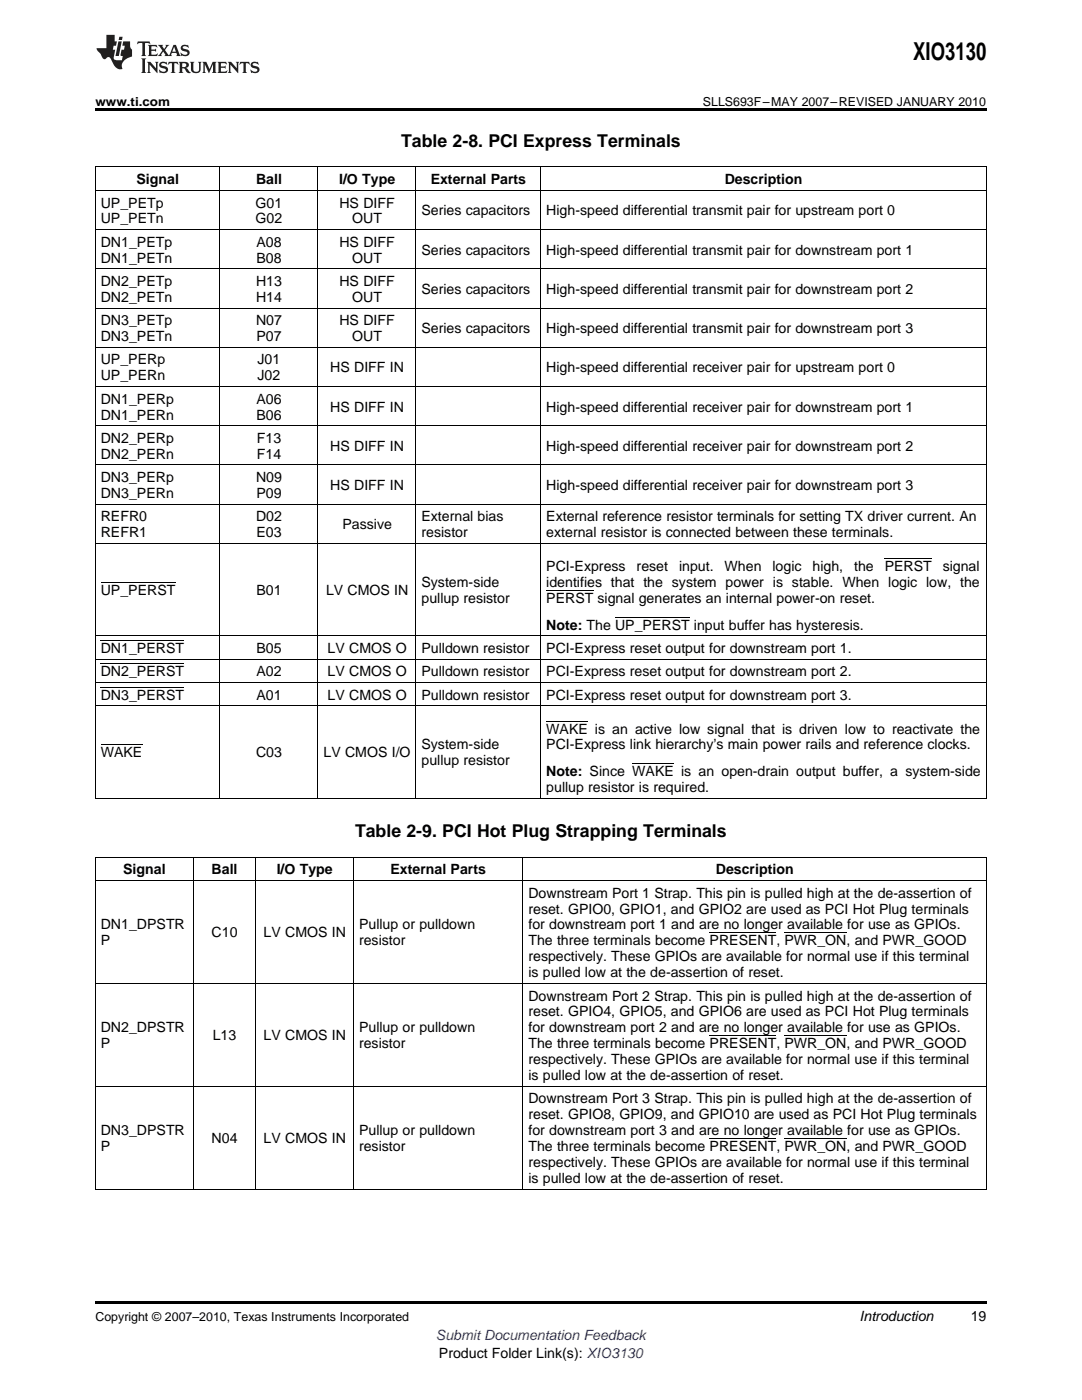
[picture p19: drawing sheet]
<svg xmlns="http://www.w3.org/2000/svg" width="216mm" height="279mm" viewBox="0 0 216 279" stroke-linecap="round" stroke-linejoin="round" font-family="sans-serif">
<defs><g id="words">
<text font-size="4.9" x="182.2" y="12">XIO3130</text>
<g font-size="3.5">
<text x="80" y="29.4">Table 2-8. PCI Express Terminals</text>
<text x="70.8" y="167.1">Table 2-9. PCI Hot Plug Strapping Terminals</text>
</g>
<g font-size="2.8">
<text x="20.1" y="41.4">UP_PETp</text>
<text x="27.2" y="36.8">Signal</text>
<text x="51" y="41.4">G01</text>
<text x="51.1" y="36.8">Ball</text>
<text x="67.7" y="36.8">I/O Type</text>
<text x="67.7" y="41.4">HS DIFF</text>
<text x="85.9" y="36.8">External Parts</text>
<text x="144.6" y="36.8">Description</text>
<text x="20.1" y="44.6">UP_PETn</text>
<text x="51" y="44.6">G02</text>
<text x="70.3" y="44.6">OUT</text>
<text x="84.1" y="43">Series capacitors</text>
<text x="109" y="43">High-speed differential transmit pair for upstream port 0</text>
<text x="20.1" y="49.2">DN1_PETp</text>
<text x="20.1" y="52.4">DN1_PETn</text>
<text x="51.2" y="49.2">A08</text>
<text x="51.2" y="52.4">B08</text>
<text x="67.7" y="49.2">HS DIFF</text>
<text x="70.3" y="52.4">OUT</text>
<text x="84.1" y="50.8">Series capacitors</text>
<text x="109" y="50.8">High-speed differential transmit pair for downstream port 1</text>
<text x="20.1" y="57.1">DN2_PETp</text>
<text x="51.1" y="57.1">H13</text>
<text x="67.7" y="57.1">HS DIFF</text>
<text x="84.1" y="58.7">Series capacitors</text>
<text x="109" y="58.7">High-speed differential transmit pair for downstream port 2</text>
<text x="20.1" y="60.3">DN2_PETn</text>
<text x="20.1" y="64.9">DN3_PETp</text>
<text x="51.1" y="60.3">H14</text>
<text x="51.1" y="64.9">N07</text>
<text x="67.7" y="64.9">HS DIFF</text>
<text x="70.3" y="60.3">OUT</text>
<text x="20.1" y="68.1">DN3_PETn</text>
<text x="51.2" y="68.1">P07</text>
<text x="70.3" y="68.1">OUT</text>
<text x="84.1" y="66.5">Series capacitors</text>
<text x="109" y="66.5">High-speed differential transmit pair for downstream port 3</text>
<text x="20.1" y="72.7">UP_PERp</text>
<text x="20.1" y="75.9">UP_PERn</text>
<text x="51.4" y="72.7">J01</text>
<text x="51.4" y="75.9">J02</text>
<text x="65.9" y="74.3">HS DIFF IN</text>
<text x="109" y="74.3">High-speed differential receiver pair for upstream port 0</text>
<text x="20.1" y="80.6">DN1_PERp</text>
<text x="20.1" y="83.7">DN1_PERn</text>
<text x="51.2" y="80.6">A06</text>
<text x="51.2" y="83.7">B06</text>
<text x="65.9" y="82.2">HS DIFF IN</text>
<text x="109" y="82.2">High-speed differential receiver pair for downstream port 1</text>
<text x="20.1" y="88.4">DN2_PERp</text>
<text x="51.3" y="88.4">F13</text>
<text x="65.9" y="90">HS DIFF IN</text>
<text x="109" y="90">High-speed differential receiver pair for downstream port 2</text>
<text x="20.1" y="91.6">DN2_PERn</text>
<text x="51.3" y="91.6">F14</text>
<text x="20.1" y="96.2">DN3_PERp</text>
<text x="20.1" y="99.4">DN3_PERn</text>
<text x="51.1" y="96.2">N09</text>
<text x="51.2" y="99.4">P09</text>
<text x="65.9" y="97.8">HS DIFF IN</text>
<text x="109" y="97.8">High-speed differential receiver pair for downstream port 3</text>
<text x="20.1" y="104.1">REFR0</text>
<text x="20.1" y="107.2">REFR1</text>
<text x="51.1" y="104.1">D02</text>
<text x="51.2" y="107.2">E03</text>
<text x="68.3" y="105.7">Passive</text>
<text x="84.1" y="104.1">External bias</text>
<text x="84.1" y="107.2">resistor</text>
<text x="109" y="104.1">External reference resistor terminals for setting TX driver current. An</text>
<text x="109" y="107.2">external resistor is connected between these terminals.</text>
<text x="20.1" y="118.8">UP_PERST</text>
<text x="51.2" y="118.8">B01</text>
<text x="65.1" y="118.8">LV CMOS IN</text>
<text x="84.1" y="117.2">System-side</text>
<text x="109" y="114">PCI-Express</text>
<text x="109" y="117.2">identifies that the system power is stable. When logic low, the</text>
<text x="127" y="114">reset</text>
<text x="135.5" y="114">input.</text>
<text x="144.6" y="114">When</text>
<text x="154.1" y="114">logic</text>
<text x="162.1" y="114">high,</text>
<text x="170.4" y="114">the</text>
<text x="176.5" y="114">PERST</text>
<text x="188.1" y="114">signal</text>
<text x="84.1" y="120.4">pullup resistor</text>
<text x="109" y="120.4">PERST signal generates an internal power-on reset.</text>
<text x="109" y="125.7">Note: The UP_PERST input buffer has hysteresis.</text>
<text x="20.1" y="130.3">DN1_PERST</text>
<text x="51.2" y="130.3">B05</text>
<text x="65.4" y="130.3">LV CMOS O</text>
<text x="84.1" y="130.3">Pulldown resistor</text>
<text x="109" y="130.3">PCI-Express reset output for downstream port 1.</text>
<text x="20.1" y="135">DN2_PERST</text>
<text x="51.2" y="135">A02</text>
<text x="65.4" y="135">LV CMOS O</text>
<text x="84.1" y="135">Pulldown resistor</text>
<text x="109" y="135">PCI-Express reset output for downstream port 2.</text>
<text x="20.1" y="139.6">DN3_PERST</text>
<text x="51.2" y="139.6">A01</text>
<text x="65.4" y="139.6">LV CMOS O</text>
<text x="84.1" y="139.6">Pulldown resistor</text>
<text x="109" y="139.6">PCI-Express reset output for downstream port 3.</text>
<text x="84.1" y="149.6">System-side</text>
<text x="109" y="146.4">WAKE is an active low signal that is driven low to reactivate the</text>
<text x="109" y="149.6">PCI-Express link hierarchy’s main power rails and reference clocks.</text>
<text x="20.1" y="151.2">WAKE</text>
<text x="51.1" y="151.2">C03</text>
<text x="64.6" y="151.2">LV CMOS I/O</text>
<text x="84.1" y="152.8">pullup resistor</text>
<text x="109" y="154.9">Note: Since WAKE is an open-drain output buffer, a system-side</text>
<text x="109" y="158">pullup resistor is required.</text>
<text x="24.6" y="174.5">Signal</text>
<text x="42.2" y="174.5">Ball</text>
<text x="55.2" y="174.5">I/O Type</text>
<text x="77.9" y="174.5">External Parts</text>
<text x="105.4" y="179.1">Downstream Port 1 Strap. This pin is pulled high at the de-assertion of</text>
<text x="142.8" y="174.5">Description</text>
<text x="20.1" y="185.5">DN1_DPSTR</text>
<text x="71.6" y="185.5">Pullup or pulldown</text>
<text x="105.4" y="182.3">reset. GPIO0, GPIO1, and GPIO2 are used as PCI Hot Plug terminals</text>
<text x="105.4" y="185.5">for downstream port 1 and are no longer available for use as GPIOs.</text>
<text x="20.1" y="188.7">P</text>
<text x="42.2" y="187.1">C10</text>
<text x="52.6" y="187.1">LV CMOS IN</text>
<text x="71.6" y="188.7">resistor</text>
<text x="105.4" y="188.7">The three terminals become PRESENT, PWR_ON, and PWR_GOOD</text>
<text x="105.4" y="191.8">respectively. These GPIOs are available for normal use if this terminal</text>
<text x="105.4" y="195">is pulled low at the de-assertion of reset.</text>
<text x="105.4" y="199.7">Downstream Port 2 Strap. This pin is pulled high at the de-assertion of</text>
<text x="105.4" y="202.8">reset. GPIO4, GPIO5, and GPIO6 are used as PCI Hot Plug terminals</text>
<text x="20.1" y="206">DN2_DPSTR</text>
<text x="20.1" y="209.2">P</text>
<text x="42.4" y="207.6">L13</text>
<text x="52.6" y="207.6">LV CMOS IN</text>
<text x="71.6" y="206">Pullup or pulldown</text>
<text x="71.6" y="209.2">resistor</text>
<text x="105.4" y="206">for downstream port 2 and are no longer available for use as GPIOs.</text>
<text x="105.4" y="209.2">The three terminals become PRESENT, PWR_ON, and PWR_GOOD</text>
<text x="105.4" y="212.4">respectively. These GPIOs are available for normal use if this terminal</text>
<text x="105.4" y="215.5">is pulled low at the de-assertion of reset.</text>
<text x="105.4" y="220.2">Downstream Port 3 Strap. This pin is pulled high at the de-assertion of</text>
<text x="20.1" y="226.6">DN3_DPSTR</text>
<text x="71.6" y="226.6">Pullup or pulldown</text>
<text x="105.4" y="223.4">reset. GPIO8, GPIO9, and GPIO10 are used as PCI Hot Plug terminals</text>
<text x="105.4" y="226.6">for downstream port 3 and are no longer available for use as GPIOs.</text>
<text x="20.1" y="229.7">P</text>
<text x="42.2" y="228.1">N04</text>
<text x="52.6" y="228.1">LV CMOS IN</text>
<text x="71.6" y="229.7">resistor</text>
<text x="105.4" y="229.7">The three terminals become PRESENT, PWR_ON, and PWR_GOOD</text>
<text x="105.4" y="232.9">respectively. These GPIOs are available for normal use if this terminal</text>
<text x="105.4" y="236.1">is pulled low at the de-assertion of reset.</text>
<text x="171.5" y="263.6">Introduction</text>
<text x="193.7" y="263.6">19</text>
<text x="87.6" y="270.9">Product Folder Link(s): XIO3130</text>
</g>
<text font-size="2.8" fill="#00f" x="87" y="267.4">Submit Documentation Feedback</text>
<g font-size="2.5">
<text x="19" y="21.1">www.ti.com</text>
<text x="140.3" y="21.1">SLLS693F–MAY 2007–REVISED JANUARY 2010</text>
<text x="19" y="263.6">Copyright © 2007–2010, Texas Instruments Incorporated</text>
</g>
</g></defs>
<g fill="#231f20">
<path d="M27.5 8.3l-.1 .5 .4-.2h.6v.1v2.1l-.2 .4h1l-.3-.4v-2.1l.1-.1h.5l.5 .2-.2-.5zM29.5 9l.2 .3v1.5l-.2 .4h1.8l.2-.6a1.04 1.04 0 0 1-1.3 .2v-.7h.6l.3 .2v-.6l-.3 .2h-.6v-.6l.8-.1 .4 .3-.2-.5zM31.5 9l.9 1.1-.9 1.1h.8l-.2-.2 .5-.7 .4 .7-.2 .2h1.5l-.1-.2 .1-.4h.9l.1 .4-.2 .2h1l-.3-.3-.7-1.9h-.5l-.9 2-.8-1 .9-1h-.8l.1 .3-.3 .5-.4-.6 .2-.2zM34.7 9.3l.4 1h-.7zM36.3 9.1a.63 .63 0 0 0-.2 .7 .63 .63 0 0 0 .6 .4l.6 .2 .1 .2a.75 .75 0 0 1-.7 .4 .75 .75 0 0 1-.6-.5l.1 .7 .1-.1a1.11 1.11 0 0 0 1.5-.6 1.13 1.13 0 0 0-1.2-.8l-.1-.4a1.04 1.04 0 0 1 1.2 .2l-.2-.5-.1 .1-.5-.2zM28.2 11.7l.2 .3v2.2l-.2 .4h1l-.3-.4v-2.2l.3-.3zM29.3 12.3l.3 .4v1.5l-.3 .4h.8l-.2-.4v-1.3l1.5 1.7v-1.9l.2-.4h-.7l.2 .4v.9l-1.1-1.3zM32 12.5a.62 .62 0 0 0-.2 .7 .62 .62 0 0 0 .6 .4l.6 .1 .1 .3a.76 .76 0 0 1-.7 .3 .76 .76 0 0 1-.6-.4l.1 .7 .1-.1a1.11 1.11 0 0 0 1.5-.6 1.13 1.13 0 0 0-1.2-.8l-.1-.4a1.04 1.04 0 0 1 1.2 .2l-.2-.6-.1 .1-.5-.1zM33.7 12.3l-.2 .7a.61 .61 0 0 1 .8-.4v1.6l-.2 .4h.9l-.2-.4v-1.6a.63 .63 0 0 1 .8 .4l-.2-.7zM35.6 12.3l.3 .4v1.5l-.3 .4h1l-.2-.2v-.8l.5 .2a.76 .76 0 0 0 1.2 .7l-1-1a.58 .58 0 0 0 .6-.5 .58 .58 0 0 0-.5-.6zM36.4 12.7l.1-.1a.45 .45 0 0 1 .5 .1 .45 .45 0 0 1 .1 .5l-.7 .2zM37.9 12.3l.2 .2a2.17 2.17 0 0 0 .3 1.9 .99 .99 0 0 0 1.6-.6v-1.1l.2-.4h-.7l.2 .2a1.92 1.92 0 0 1-.2 1.8 .6 .6 0 0 1-.9-.5v-1.1l.2-.4zM40.4 12.3l.2 .4v1.5l-.2 .4h.7l-.2-.4v-1.4l.8 1.8 .8-1.8v1.4l-.2 .4h.9l-.2-.4v-1.5l.2-.4h-.8l-.6 1.5-.6-1.5zM43.4 12.3l.2 .4v1.5l-.2 .4h1.8l.2-.6a1.04 1.04 0 0 1-1.3 .2v-.7h.5l.4 .2v-.6l-.4 .2h-.5v-.7h.8l.3 .3-.1-.6zM45.5 12.3l.2 .4v1.5l-.2 .4h.7l-.2-.4v-1.3l1.5 1.7v-1.9l.2-.4h-.7l.2 .4v.9l-1.1-1.3zM47.9 12.3l-.1 .7a.61 .61 0 0 1 .8-.4v1.6l-.3 .4h1l-.3-.4 .1-1.6a.63 .63 0 0 1 .7 .4l-.1-.7zM50.2 12.5a.62 .62 0 0 0-.2 .7 .62 .62 0 0 0 .6 .4l.6 .1 .2 .3a.76 .76 0 0 1-.8 .3 .76 .76 0 0 1-.6-.4l.1 .7 .2-.1a1.11 1.11 0 0 0 1.5-.6 1.13 1.13 0 0 0-1.3-.8l-.1-.4a1.04 1.04 0 0 1 1.2 .2l-.1-.6-.2 .1-.5-.1z"/>
<path d="M21.2 7v2.6h-1.9l.1 .4 .7 .9a.91 .91 0 0 0 1 .9 .56 .56 0 0 1 .5-.4 .56 .56 0 0 1 .5 .3l.4 .8a1.53 1.53 0 0 0 1.9 1.2 1.54 1.54 0 0 1 1-2.1l.9-.3v-1.4a1.52 1.52 0 0 1-.3-1.6h-1.4l-.2 .8h.5l-.2 .8h-.4l-.2 1v.2l.4 .1-.2 .8a1.93 1.93 0 0 1-1.6-.2l.3-1.9h-.5l.2-.8h.4l.2-.8h-.4v-1.3zM23.6 8.3l-.6 2.9h.7l.6-2.9zM23.8 7.3l-.1 .7h.6l.2-.7z"/>
</g>
<path d="M19 21.6h177.8v.6h-177.8zM19 259.7h177.8v.5h-177.8z" fill="#000"/>
<g fill="none" stroke="#000" stroke-width=".2">
<path d="M19 38h177.8M19 33.3h177.8M19.1 33.4v125.9M43.9 33.4v125.9M63.4 33.4v125.9M83 33.4v125.9M107.9 33.4v125.9M196.8 33.4v125.9M19 53.6h177.8M19 45.8h177.8M19 77.1h177.8M19 69.3h177.8"/>
<path d="M19 61.5h177.8M19 92.8h177.8M19 85h177.8M19 108.5h177.8M19 100.6h177.8M20.1 116.3h14.9M109 117.9h9.4M176.5 111.5h9.4M19 136.2h177.8M19 131.5h177.8M19 126.9h177.8M20.1 137.1h16.6"/>
<path d="M20.1 132.5h16.6M20.1 127.8h16.6M122.7 123.2h14.9M19 159.3h177.8M19 140.8h177.8M20.1 148.7h8.3M109 143.9h8.3M126.2 152.4h8.2M19 175.7h177.8M19 171h177.8M19.1 171.1v66.2M38.5 171.1v66.2"/>
<path d="M51 171.1v66.2M70.5 171.1v66.2M104.3 171.1v66.2M196.8 171.1v66.2M19 196.2h177.8M141.6 186.2h13.3M156.5 186.2h12.4M19 216.8h177.8M141.6 206.7h13.3M156.5 206.7h12.4M19 237.3h177.8M141.6 227.2h13.3"/>
<path d="M156.5 227.2h12.4"/>
</g>
<use href="#words"/>
</svg>
